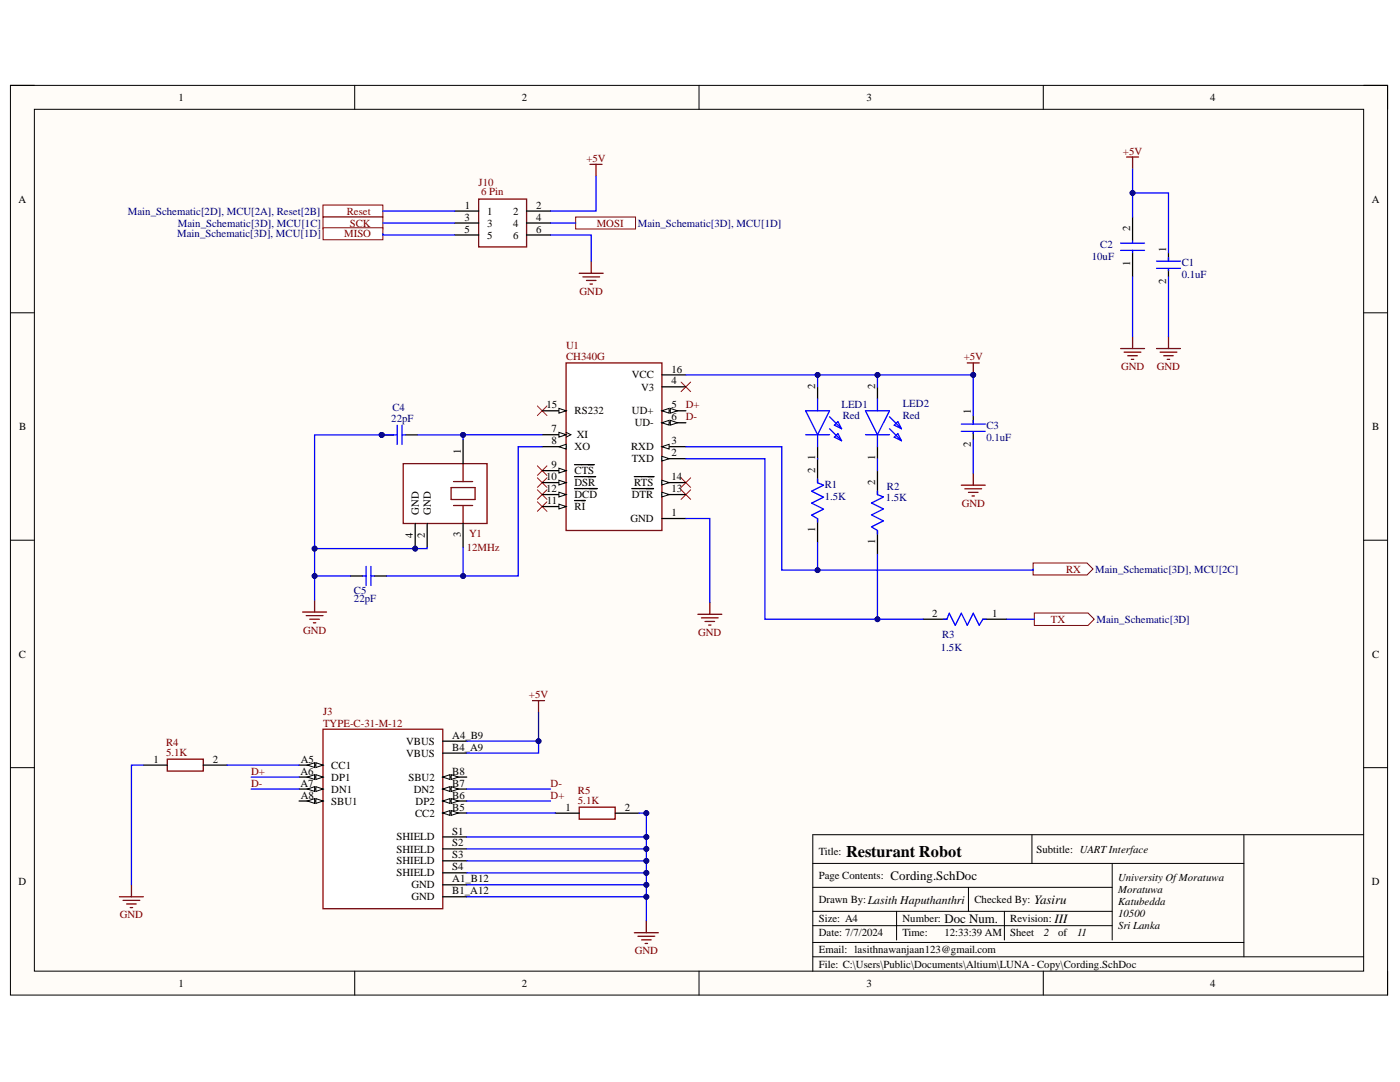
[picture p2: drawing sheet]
<svg xmlns="http://www.w3.org/2000/svg" width="279mm" height="216mm" viewBox="0 0 279 216" stroke-linecap="round" stroke-linejoin="round" font-family="sans-serif">
<defs><g id="words">
<text font-size="3.3" x="168.9" y="171">Resturant Robot</text>
<g font-size="2.6">
<text x="177.7" y="175.5">Cording.SchDoc</text>
<text x="188.5" y="184.1">Doc Num.</text>
<text x="206.4" y="180.3">Yasiru</text>
<text x="210.5" y="184.1">III</text>
</g>
<g font-size="2.2">
<text x="35.6" y="20.1">1</text>
<text x="104.1" y="20.1">2</text>
<text x="173" y="20.1">3</text>
<text x="241.5" y="20.1">4</text>
<text x="3.7" y="40.4">A</text>
<text x="92.8" y="41.6">1</text>
<text x="107" y="41.6">2</text>
<text x="273.8" y="40.4">A</text>
<text x="92.7" y="46.4">5</text>
<text x="92.7" y="44">3</text>
<text x="97.2" y="42.8">1</text>
<text x="97.2" y="45.2">3</text>
<text x="97.2" y="47.6">5</text>
<text x="102.4" y="42.8">2</text>
<text x="102.4" y="45.2">4</text>
<text x="102.4" y="47.6">6</text>
<text x="107" y="44">4</text>
<text x="107" y="46.4">6</text>
<text x="225.6" y="46.1" transform="rotate(-90 225.6 46.1)">2</text>
<text x="225.6" y="53.2" transform="rotate(-90 225.6 53.2)">1</text>
<text x="232.7" y="50.2" transform="rotate(-90 232.7 50.2)">1</text>
<text x="232.7" y="56.7" transform="rotate(-90 232.7 56.7)">2</text>
<text x="126.1" y="75.5">VCC</text>
<text x="128" y="77.9">V3</text>
<text x="134" y="74.3">16</text>
<text x="134" y="76.7">4</text>
<text x="162.7" y="77.7" transform="rotate(-90 162.7 77.7)">2</text>
<text x="174.7" y="77.7" transform="rotate(-90 174.7 77.7)">2</text>
<text x="109" y="81.5">15</text>
<text x="114.7" y="82.7">RS232</text>
<text x="126.1" y="82.7">UD+</text>
<text x="134" y="81.5">5</text>
<text x="134" y="83.9">6</text>
<text x="193.8" y="82.7" transform="rotate(-90 193.8 82.7)">1</text>
<text x="3.8" y="85.8">B</text>
<text x="110.1" y="86.3">7</text>
<text x="110.1" y="88.7">8</text>
<text x="114.7" y="89.8">XO</text>
<text x="115.1" y="87.5">XI</text>
<text x="125.9" y="89.8">RXD</text>
<text x="126.7" y="85.1">UD-</text>
<text x="134" y="88.7">3</text>
<text x="193.8" y="89.2" transform="rotate(-90 193.8 89.2)">2</text>
<text x="273.9" y="85.8">B</text>
<text x="92" y="90.6" transform="rotate(-90 92 90.6)">1</text>
<text x="109" y="95.8">10</text>
<text x="110.1" y="93.4">9</text>
<text x="114.7" y="94.6">CTS</text>
<text x="126.1" y="92.2">TXD</text>
<text x="134" y="91.1">2</text>
<text x="134" y="95.8">14</text>
<text x="162.7" y="94.4" transform="rotate(-90 162.7 94.4)">2</text>
<text x="162.7" y="91.9" transform="rotate(-90 162.7 91.9)">1</text>
<text x="174.7" y="91.9" transform="rotate(-90 174.7 91.9)">1</text>
<text x="109" y="98.2">12</text>
<text x="109.2" y="100.6">11</text>
<text x="114.7" y="97">DSR</text>
<text x="114.7" y="99.4">DCD</text>
<text x="114.7" y="101.8">RI</text>
<text x="126.1" y="99.4">DTR</text>
<text x="126.6" y="97">RTS</text>
<text x="134" y="98.2">13</text>
<text x="174.7" y="96.8" transform="rotate(-90 174.7 96.8)">2</text>
<text x="82.4" y="107.4" transform="rotate(-90 82.4 107.4)">4</text>
<text x="83.6" y="102.8" transform="rotate(-90 83.6 102.8)">GND</text>
<text x="84.8" y="107.3" transform="rotate(-90 84.8 107.3)">2</text>
<text x="86" y="102.8" transform="rotate(-90 86 102.8)">GND</text>
<text x="92" y="107.2" transform="rotate(-90 92 107.2)">3</text>
<text x="125.8" y="104.2">GND</text>
<text x="134" y="103">1</text>
<text x="162.7" y="106.2" transform="rotate(-90 162.7 106.2)">1</text>
<text x="174.7" y="108.6" transform="rotate(-90 174.7 108.6)">1</text>
<text x="186.1" y="123.1">2</text>
<text x="198" y="123.1">1</text>
<text x="3.8" y="131.2">C</text>
<text x="273.8" y="131.2">C</text>
<text x="81" y="148.6">VBUS</text>
<text x="90.3" y="147.4">A4_B9</text>
<text x="90.3" y="149.8">B4_A9</text>
<text x="30.7" y="152.2">1</text>
<text x="42.5" y="152.2">2</text>
<text x="60" y="154.6">A6</text>
<text x="60" y="152.2">A5</text>
<text x="66.1" y="153.4">CC1</text>
<text x="66.1" y="155.8">DP1</text>
<text x="81" y="151">VBUS</text>
<text x="81.5" y="155.8">SBU2</text>
<text x="90.3" y="154.6">B8</text>
<text x="60" y="157">A7</text>
<text x="60" y="159.3">A8</text>
<text x="66.1" y="158.2">DN1</text>
<text x="66.1" y="160.6">SBU1</text>
<text x="82.6" y="158.2">DN2</text>
<text x="82.9" y="160.6">DP2</text>
<text x="90.3" y="157">B7</text>
<text x="90.3" y="159.3">B6</text>
<text x="90.3" y="161.8">B5</text>
<text x="112.9" y="161.8">1</text>
<text x="124.7" y="161.8">2</text>
<text x="79.1" y="167.7">SHIELD</text>
<text x="82.8" y="162.9">CC2</text>
<text x="90.3" y="166.5">S1</text>
<text x="79.1" y="170.1">SHIELD</text>
<text x="79.1" y="172.5">SHIELD</text>
<text x="90.3" y="168.9">S2</text>
<text x="90.3" y="171.3">S3</text>
<text x="90.3" y="173.7">S4</text>
<text x="163.4" y="170.6">Title:</text>
<text x="206.9" y="170.1">Subtitle: UARTInterface</text>
<text x="3.7" y="176.6">D</text>
<text x="79.1" y="174.9">SHIELD</text>
<text x="82.1" y="177.3">GND</text>
<text x="82.1" y="179.7">GND</text>
<text x="90.3" y="176.1">A1_B12</text>
<text x="90.3" y="178.5">B1_A12</text>
<text x="163.4" y="175.4">Page Contents:</text>
<text x="223.1" y="175.9">University OfMoratuwa</text>
<text x="223.1" y="178.3">Moratuwa</text>
<text x="273.8" y="176.6">D</text>
<text x="163.4" y="184">Size: A4</text>
<text x="163.4" y="180.2">Drawn By:Lasith Haputhanthri</text>
<text x="180.1" y="184">Number:</text>
<text x="194.5" y="180.2">Checked By:</text>
<text x="201.6" y="184">Revision:</text>
<text x="223.1" y="180.6">Katubedda</text>
<text x="223.1" y="183">10500</text>
<text x="223.1" y="185.4">Sri Lanka</text>
<text x="163.4" y="186.9">Date: 7/7/2024</text>
<text x="163.4" y="190.2">Email: lasithnawanjaan123@gmail.com</text>
<text x="180.1" y="186.9">Time:</text>
<text x="188.5" y="186.9">12:33:39 AM</text>
<text x="201.6" y="186.9">Sheet</text>
<text x="208.3" y="186.9">2</text>
<text x="211.2" y="186.9">of</text>
<text x="215" y="186.9">11</text>
<text x="35.6" y="196.9">1</text>
<text x="104.1" y="196.9">2</text>
<text x="163.4" y="193.1">File: C:\Users\Public\Documents\Altium\LUNA - Copy\Cording.SchDoc</text>
<text x="173" y="196.9">3</text>
<text x="241.5" y="196.9">4</text>
</g>
<g font-size="2.2" fill="#800000">
<text x="117" y="32.3">+5V</text>
<text x="224.1" y="30.9">+5V</text>
<text x="95.5" y="37.1">J10</text>
<text x="96" y="39">6 Pin</text>
<text x="68.7" y="47.4">MISO</text>
<text x="69.2" y="42.8">Reset</text>
<text x="69.8" y="45.2">SCK</text>
<text x="119.1" y="45.2">MOSI</text>
<text x="115.7" y="58.8">GND</text>
<text x="113" y="69.6">U1</text>
<text x="113" y="71.9">CH340G</text>
<text x="192.3" y="71.9">+5V</text>
<text x="223.7" y="73.9">GND</text>
<text x="230.9" y="73.9">GND</text>
<text x="136.9" y="81.5">D+</text>
<text x="136.9" y="83.9">D-</text>
<text x="191.9" y="101.1">GND</text>
<text x="93.6" y="107.1">Y1</text>
<text x="93.1" y="110">12MHz</text>
<text x="212.7" y="114.3">RX</text>
<text x="209.7" y="124.3">TX</text>
<text x="60.5" y="126.4">GND</text>
<text x="139.3" y="126.9">GND</text>
<text x="64.5" y="142.7">J3</text>
<text x="105.6" y="139.3">+5V</text>
<text x="33.1" y="148.9">R4</text>
<text x="64.5" y="145">TYPE-C-31-M-12</text>
<text x="33.1" y="150.8">5.1K</text>
<text x="50.1" y="154.6">D+</text>
<text x="50.1" y="157">D-</text>
<text x="109.9" y="159.3">D+</text>
<text x="109.9" y="157">D-</text>
<text x="115.3" y="158.4">R5</text>
<text x="115.3" y="160.4">5.1K</text>
<text x="23.9" y="183.3">GND</text>
<text x="126.7" y="190.4">GND</text>
</g>
<g font-size="2.2" fill="#000080">
<text x="25.5" y="42.8">Main_Schematic[2D], MCU[2A], Reset[2B]</text>
<text x="35.4" y="47.4">Main_Schematic[3D], MCU[1D]</text>
<text x="35.5" y="45.2">Main_Schematic[3D], MCU[1C]</text>
<text x="127.3" y="45.2">Main_Schematic[3D], MCU[1D]</text>
<text x="217.9" y="51.9">10uF</text>
<text x="219.6" y="49.5">C2</text>
<text x="235.8" y="53.1">C1</text>
<text x="235.8" y="55.4">0.1uF</text>
<text x="78.3" y="82">C4</text>
<text x="167.9" y="81.5">LED1</text>
<text x="168.2" y="83.6">Red</text>
<text x="180.1" y="81.3">LED2</text>
<text x="180.1" y="83.6">Red</text>
<text x="78.1" y="84.1">22pF</text>
<text x="196.8" y="85.6">C3</text>
<text x="196.8" y="88">0.1uF</text>
<text x="164.6" y="97.3">R1</text>
<text x="164.6" y="99.7">1.5K</text>
<text x="176.8" y="99.9">1.5K</text>
<text x="177" y="97.8">R2</text>
<text x="70.6" y="118.5">C5</text>
<text x="218.6" y="114.3">Main_Schematic[3D], MCU[2C]</text>
<text x="70.6" y="120.2">22pF</text>
<text x="218.8" y="124.3">Main_Schematic[3D]</text>
<text x="187.8" y="129.8">1.5K</text>
<text x="188" y="127.4">R3</text>
</g>
</g></defs>
<path d="M2.1 17h274.8v181.6h-274.8z" fill-rule="evenodd" fill="#fffcf8"/>
<path d="M2.1 17h274.8v181.6h-274.8z" fill="none" stroke="#000" stroke-width=".2"/>
<path d="M6.9 21.8h265.2v172h-265.2z" fill-rule="evenodd" fill="#fffcf8"/>
<g fill="none" stroke="#000" stroke-width=".2">
<path d="M2.1 17h4.8M70.8 17v4.8M139.5 17v4.8M208.2 17v4.8M272.1 17h4.8v4.8M6.9 21.8h265.2v172h-265.2zM2.1 62.4h4.8M272.1 62.4h4.8M2.1 107.8h4.8M272.1 107.8h4.8M2.1 153.2h4.8M272.1 153.2h4.8"/>
<path d="M162.2 177.1h59.8M162.2 172.3h86M193.3 177.1v4.7M205.9 166.6v5.7M222 172.3v15.3M248.2 166.6v24.3M272.1 166.6h-109.9v27.2M70.8 193.8v4.8M139.5 193.8v4.8M162.2 181.8h59.8M162.2 184.7h59.8M162.2 188.1h86"/>
<path d="M162.2 190.9h109.9M178.9 181.8v5.8M200.5 181.8v5.8M208.2 193.8v4.8M276.9 193.8v4.8"/>
</g>
<path d="M64.5 40.9h11.9v2.4h-11.9z" fill-rule="evenodd" fill="#fff"/>
<path d="M64.5 40.9h11.9v2.4h-11.9z" fill="none" stroke="#800000" stroke-width=".2"/>
<path d="M64.5 43.3h11.9v2.4h-11.9z" fill-rule="evenodd" fill="#fff"/>
<path d="M64.5 43.3h11.9v2.4h-11.9z" fill="none" stroke="#800000" stroke-width=".2"/>
<path d="M64.5 45.5h11.9v2.3h-11.9z" fill-rule="evenodd" fill="#fff"/>
<path d="M64.5 45.5h11.9v2.3h-11.9z" fill="none" stroke="#800000" stroke-width=".2"/>
<path d="M62.8 119.7v2.4M60.4 122.1h4.8M61.1 122.8h3.4M61.8 123.6h1.9M62.5 124.3h.5" fill="none" stroke="#800000" stroke-width=".25"/>
<path d="M206.2 112.3h10.7l1.2 1.2-1.2 1.2h-10.7z" fill-rule="evenodd" fill="#fff"/>
<path d="M206.2 112.3h10.7l1.2 1.2-1.2 1.2h-10.7z" fill="none" stroke="#800000" stroke-width=".2"/>
<path d="M206.4 122.3h10.7l1.3 1.3-1.3 1.2h-10.7z" fill-rule="evenodd" fill="#fff"/>
<path d="M206.4 122.3h10.7l1.3 1.3-1.3 1.2h-10.7z" fill="none" stroke="#800000" stroke-width=".2"/>
<g fill="none" stroke="#800000" stroke-width=".25">
<path d="M224.8 31.3h2.4M226 31.3v2.4M193 72.4h2.4M194.2 72.4v2.4M223.6 69.5h4.8M224.3 70.3h3.4M225.1 71h1.9M225.8 71.7h.5M226 67.2v2.3M230.8 69.5h4.8M231.5 70.3h3.4M232.2 71h1.9"/>
<path d="M233 71.7h.4M233.2 67.2v2.3M191.8 96.8h4.8M192.6 97.5h3.3M193.3 98.2h1.9M194 99h.5M194.2 94.4v2.4M106.3 139.8h2.4M107.5 139.8v2.4M139.3 122.6h4.7M140 123.3h3.3M140.7 124h1.9"/>
<path d="M141.4 124.7h.5M141.7 120.2v2.4M23.8 178.9h4.8M24.6 179.7h3.3M26.2 176.6v2.3M25.3 180.4h1.9M26 181.1h.5M126.6 186.1h4.8M127.3 186.8h3.4M128 187.5h2M128.8 188.3h.4M129 183.7v2.4"/>
</g>
<g fill="none" stroke="#f00" stroke-width=".2">
<path d="M135.9 76.2l1.9 1.9M137.8 76.2l-1.9 1.9M107.2 81l2 1.9M107.2 95.3l2 2M107.2 97.7l2 1.9M107.2 93l2 1.9M109.2 81l-2 1.9M109.2 95.3l-2 2M109.2 97.7l-2 1.9M109.2 93l-2 1.9M135.9 97.7l1.9 1.9M135.9 95.3l1.9 2"/>
<path d="M137.8 97.7l-1.9 1.9M137.8 95.3l-1.9 2M107.2 100.1l2 1.9M109.2 100.1l-2 1.9"/>
</g>
<path d="M163.2 77.2v2.4M175.1 77.2v2.4M163.2 89.1v2.4M175.1 89.1v2.4" fill="none" stroke="#000" stroke-width=".25"/>
<g fill="none" stroke="#00f" stroke-width=".25">
<path d="M163.2 79.6v2.4M175.1 79.6v2.4M160.8 82h4.8l-2.4 4.7zM160.8 86.7h4.8M163.2 86.7v2.4M165.6 85.6l2.3 2.3M165.6 83.2l2.3 2.4M166.5 87.2l.7-.7 .7 1.4zM166.5 84.8l.7-.7 .7 1.5zM172.7 82h4.8l-2.4 4.7zM172.7 86.7h4.8M175.1 86.7v2.4"/>
<path d="M177.5 85.6l2.4 2.3M177.5 83.2l2.4 2.4M178.5 87.2l.7-.7 .7 1.4zM178.5 84.8l.7-.7 .7 1.5z"/>
</g>
<path d="M95.5 39.7h9.6v9.6h-9.6z" fill-rule="evenodd" fill="#fff"/>
<path d="M95.5 39.7h9.6v9.6h-9.6z" fill="none" stroke="#800000" stroke-width=".25"/>
<path d="M90.7 42.1h4.8M90.7 44.5h4.8M90.7 46.9h4.8M105.1 42.1h4.8M105.1 44.5h4.8M105.1 46.9h4.8" fill="none" stroke="#000" stroke-width=".25"/>
<path d="M114.9 43.3h11.9v2.4h-11.9z" fill-rule="evenodd" fill="#fff"/>
<path d="M114.9 43.3h11.9v2.4h-11.9z" fill="none" stroke="#800000" stroke-width=".2"/>
<path d="M117.7 32.8h2.4M118.9 32.8v2.4M115.6 54.5h4.8M116.3 55.2h3.4M117 56h1.9M117.7 56.7h.5M118 52.1v2.4" fill="none" stroke="#800000" stroke-width=".25"/>
<circle cx="76.2" cy="86.8" r=".48" fill="#000080"/>
<circle cx="76.2" cy="86.8" r=".48" fill="none" stroke="#000080" stroke-width=".2"/>
<path d="M76.2 86.8h2.4" fill="none" stroke="#000" stroke-width=".25"/>
<circle cx="76.2" cy="86.8" r=".48" fill="#000080"/>
<circle cx="76.2" cy="86.8" r=".48" fill="none" stroke="#000080" stroke-width=".2"/>
<g fill="none" stroke="#000" stroke-width=".25">
<path d="M226 43.3v4.8M226 50.4v4.8M233.2 50.4v1.7M233.2 53.8v1.4M80.9 86.8h2.4M163.2 91.6v4.7M175.1 93.9v4.8M194.2 83v1.6M194.2 86.3v1.4M70 114.9h2.4M74.7 114.9h2.4M163.2 103.5v4.8"/>
<path d="M175.1 105.9v4.7"/>
</g>
<g fill="none" stroke="#00f" stroke-width=".25">
<path d="M223.6 50h4.8M223.6 48.5h4.8M226 48.1v.4M226 50v.4M230.8 52.1h4.8M230.8 53.5h4.8M233.2 51.4v.7M233.2 53.8v.2M78.6 86.8h.7M79.3 84.9v3.8M80.2 84.9v3.8M80.2 86.8h.7"/>
<path d="M163.2 95.6v.7l1.2 .5-2.4 1.2 2.4 1.2-2.4 1.2 2.4 1.2-2.4 1.2 1.2 .7v.7M175.1 98v.7l1.2 .5-2.4 1.2 2.4 1.2-2.4 1.1 2.4 1.2-2.4 1.2 1.2 .8v.7M191.8 84.6h4.8M191.8 86.1h4.8M194.2 83.9v.7M194.2 86.3v.2M72.4 114.9h.7M73.1 113v3.8M74 113v3.8M74 114.9h.7"/>
</g>
<path d="M115.6 161.1h7.2v2.3h-7.2z" fill-rule="evenodd" fill="#fff"/>
<path d="M115.6 161.1h7.2v2.3h-7.2z" fill="none" stroke="#800000" stroke-width=".25"/>
<path d="M110.8 162.3h4.8M122.8 162.3h4.8" fill="none" stroke="#000" stroke-width=".25"/>
<path d="M33.4 151.5h7.2v2.4h-7.2z" fill-rule="evenodd" fill="#fff"/>
<path d="M33.4 151.5h7.2v2.4h-7.2z" fill="none" stroke="#800000" stroke-width=".25"/>
<path d="M184.2 123.6h4.8M196.1 123.6h4.8M28.6 152.7h4.8M40.6 152.7h4.7" fill="none" stroke="#000" stroke-width=".25"/>
<path d="M188.3 123.6h.7l.4-1.2 1.2 2.4 1.2-2.4 1.2 2.4 1.2-2.4 1.2 2.4 .7-1.2h.8" fill="none" stroke="#00f" stroke-width=".25"/>
<path d="M113 72.4h19.1v33.5h-19.1z" fill-rule="evenodd" fill="#fff"/>
<path d="M113 72.4h19.1v33.5h-19.1z" fill="none" stroke="#800000" stroke-width=".25"/>
<path d="M108.2 82h4.8" fill="none" stroke="#000" stroke-width=".25"/>
<path d="M111.5 81.5l1.5 .5-1.5 .4z" fill="#f8fcff"/>
<path d="M111.5 81.5l1.5 .5-1.5 .4z" fill="none" stroke="#000" stroke-width=".2"/>
<path d="M108.2 86.7h4.8" fill="none" stroke="#000" stroke-width=".25"/>
<path d="M111.5 86.3l1.5 .4-1.5 .5z" fill="#f8fcff"/>
<path d="M111.5 86.3l1.5 .4-1.5 .5zM113 86.3l.9 .4-.9 .5" fill="none" stroke="#000" stroke-width=".2"/>
<path d="M108.2 89.1h4.8" fill="none" stroke="#000" stroke-width=".25"/>
<path d="M111.5 89.1l1.5-.4v.9z" fill="#f8fcff"/>
<path d="M111.5 89.1l1.5-.4v.9z" fill="none" stroke="#000" stroke-width=".2"/>
<path d="M108.2 93.9h4.8" fill="none" stroke="#000" stroke-width=".25"/>
<path d="M111.5 93.4l1.5 .5-1.5 .5z" fill="#f8fcff"/>
<path d="M111.5 93.4l1.5 .5-1.5 .5z" fill="none" stroke="#000" stroke-width=".2"/>
<path d="M108.2 96.3h4.8M114.7 92.7h3.9" fill="none" stroke="#000" stroke-width=".25"/>
<path d="M111.5 95.8l1.5 .5-1.5 .5z" fill="#f8fcff"/>
<path d="M111.5 95.8l1.5 .5-1.5 .5z" fill="none" stroke="#000" stroke-width=".2"/>
<path d="M108.2 98.7h4.8M114.7 95.1h4.2" fill="none" stroke="#000" stroke-width=".25"/>
<path d="M111.5 98.2l1.5 .5-1.5 .5z" fill="#f8fcff"/>
<path d="M111.5 98.2l1.5 .5-1.5 .5z" fill="none" stroke="#000" stroke-width=".2"/>
<path d="M114.7 97.5h4.5M108.2 101.1h4.8" fill="none" stroke="#000" stroke-width=".25"/>
<path d="M111.5 100.6l1.5 .5-1.5 .5z" fill="#f8fcff"/>
<path d="M111.5 100.6l1.5 .5-1.5 .5z" fill="none" stroke="#000" stroke-width=".2"/>
<path d="M132.1 74.8h4.8M132.1 77.2h4.8M114.7 99.9h2.1M132.1 82h4.8" fill="none" stroke="#000" stroke-width=".25"/>
<path d="M132.1 82l1.4-.5v.9z" fill="#f8fcff"/>
<path d="M132.1 82l1.4-.5v.9z" fill="none" stroke="#000" stroke-width=".2"/>
<path d="M133.8 81.5l1.4 .5-1.4 .4z" fill="#f8fcff"/>
<path d="M133.8 81.5l1.4 .5-1.4 .4z" fill="none" stroke="#000" stroke-width=".2"/>
<path d="M132.1 84.4h4.8" fill="none" stroke="#000" stroke-width=".25"/>
<path d="M132.1 84.4l1.4-.5v.9z" fill="#f8fcff"/>
<path d="M132.1 84.4l1.4-.5v.9z" fill="none" stroke="#000" stroke-width=".2"/>
<path d="M133.8 83.9l1.4 .5-1.4 .4z" fill="#f8fcff"/>
<path d="M133.8 83.9l1.4 .5-1.4 .4z" fill="none" stroke="#000" stroke-width=".2"/>
<path d="M132.1 89.1h4.8" fill="none" stroke="#000" stroke-width=".25"/>
<path d="M132.1 89.1l1.4-.4v.9z" fill="#f8fcff"/>
<path d="M132.1 89.1l1.4-.4v.9z" fill="none" stroke="#000" stroke-width=".2"/>
<path d="M132.1 91.5h4.8" fill="none" stroke="#000" stroke-width=".25"/>
<path d="M132.1 91l1.4 .5-1.4 .5z" fill="#f8fcff"/>
<path d="M132.1 91l1.4 .5-1.4 .5z" fill="none" stroke="#000" stroke-width=".2"/>
<path d="M132.1 96.3h4.8" fill="none" stroke="#000" stroke-width=".25"/>
<path d="M132.1 95.8l1.4 .5-1.4 .5z" fill="#f8fcff"/>
<path d="M132.1 95.8l1.4 .5-1.4 .5z" fill="none" stroke="#000" stroke-width=".2"/>
<path d="M126.6 95.1h3.9M132.1 98.7h4.8" fill="none" stroke="#000" stroke-width=".25"/>
<path d="M132.1 98.2l1.4 .5-1.4 .5z" fill="#f8fcff"/>
<path d="M132.1 98.2l1.4 .5-1.4 .5z" fill="none" stroke="#000" stroke-width=".2"/>
<path d="M126.1 97.5h4.3M132.1 103.5h4.8" fill="none" stroke="#000" stroke-width=".25"/>
<path d="M80.5 92.5h16.7v12h-16.7z" fill-rule="evenodd" fill="#fff"/>
<path d="M80.5 92.5h16.7v12h-16.7zM90 97.3h4.8v2.4h-4.8zM90.5 96.1h3.8M92.4 92.5v3.6M90.5 100.9h3.8M92.4 100.9v3.6" fill="none" stroke="#800000" stroke-width=".25"/>
<path d="M92.4 87.7v4.8M82.9 104.5v4.7M85.2 104.5v4.7M92.4 104.5v4.7" fill="none" stroke="#000" stroke-width=".25"/>
<path d="M64.5 145.5h23.9v35.8h-23.9z" fill-rule="evenodd" fill="#fff"/>
<path d="M64.5 145.5h23.9v35.8h-23.9z" fill="none" stroke="#800000" stroke-width=".25"/>
<path d="M59.7 152.7h4.8" fill="none" stroke="#000" stroke-width=".25"/>
<path d="M63 152.2l1.5 .5-1.5 .4z" fill="#f8fcff"/>
<path d="M63 152.2l1.5 .5-1.5 .4z" fill="none" stroke="#000" stroke-width=".2"/>
<path d="M61.4 152.7l1.4-.5v.9z" fill="#f8fcff"/>
<path d="M61.4 152.7l1.4-.5v.9z" fill="none" stroke="#000" stroke-width=".2"/>
<path d="M59.7 155.1h4.8" fill="none" stroke="#000" stroke-width=".25"/>
<path d="M63 154.6l1.5 .5-1.5 .4z" fill="#f8fcff"/>
<path d="M63 154.6l1.5 .5-1.5 .4z" fill="none" stroke="#000" stroke-width=".2"/>
<path d="M61.4 155.1l1.4-.5v.9z" fill="#f8fcff"/>
<path d="M61.4 155.1l1.4-.5v.9z" fill="none" stroke="#000" stroke-width=".2"/>
<path d="M59.7 157.4h4.8" fill="none" stroke="#000" stroke-width=".25"/>
<path d="M63 157l1.5 .4-1.5 .5z" fill="#f8fcff"/>
<path d="M63 157l1.5 .4-1.5 .5z" fill="none" stroke="#000" stroke-width=".2"/>
<path d="M61.4 157.4l1.4-.4v.9z" fill="#f8fcff"/>
<path d="M61.4 157.4l1.4-.4v.9z" fill="none" stroke="#000" stroke-width=".2"/>
<path d="M59.7 159.8h4.8" fill="none" stroke="#000" stroke-width=".25"/>
<path d="M63 159.4l1.5 .4-1.5 .5z" fill="#f8fcff"/>
<path d="M63 159.4l1.5 .4-1.5 .5z" fill="none" stroke="#000" stroke-width=".2"/>
<path d="M61.4 159.8l1.4-.4v.9z" fill="#f8fcff"/>
<path d="M61.4 159.8l1.4-.4v.9z" fill="none" stroke="#000" stroke-width=".2"/>
<path d="M88.4 147.9h4.7M88.4 150.3h4.7M88.4 155.1h4.7" fill="none" stroke="#000" stroke-width=".25"/>
<path d="M88.4 155.1l1.4-.5v.9z" fill="#f8fcff"/>
<path d="M88.4 155.1l1.4-.5v.9z" fill="none" stroke="#000" stroke-width=".2"/>
<path d="M90 154.6l1.5 .5-1.5 .4z" fill="#f8fcff"/>
<path d="M90 154.6l1.5 .5-1.5 .4z" fill="none" stroke="#000" stroke-width=".2"/>
<path d="M88.4 157.4h4.7" fill="none" stroke="#000" stroke-width=".25"/>
<path d="M88.4 157.4l1.4-.4v.9z" fill="#f8fcff"/>
<path d="M88.4 157.4l1.4-.4v.9z" fill="none" stroke="#000" stroke-width=".2"/>
<path d="M90 157l1.5 .4-1.5 .5z" fill="#f8fcff"/>
<path d="M90 157l1.5 .4-1.5 .5z" fill="none" stroke="#000" stroke-width=".2"/>
<path d="M88.4 159.8h4.7" fill="none" stroke="#000" stroke-width=".25"/>
<path d="M88.4 159.8l1.4-.4v.9z" fill="#f8fcff"/>
<path d="M88.4 159.8l1.4-.4v.9z" fill="none" stroke="#000" stroke-width=".2"/>
<path d="M90 159.4l1.5 .4-1.5 .5z" fill="#f8fcff"/>
<path d="M90 159.4l1.5 .4-1.5 .5z" fill="none" stroke="#000" stroke-width=".2"/>
<path d="M88.4 162.2h4.7" fill="none" stroke="#000" stroke-width=".25"/>
<path d="M88.4 162.2l1.4-.5v1z" fill="#f8fcff"/>
<path d="M88.4 162.2l1.4-.5v1z" fill="none" stroke="#000" stroke-width=".2"/>
<path d="M90 161.7l1.5 .5-1.5 .5z" fill="#f8fcff"/>
<path d="M90 161.7l1.5 .5-1.5 .5z" fill="none" stroke="#000" stroke-width=".2"/>
<path d="M88.4 167h4.7M88.4 169.4h4.7M88.4 171.8h4.7M88.4 174.2h4.7M88.4 176.6h4.7M88.4 178.9h4.7" fill="none" stroke="#000" stroke-width=".25"/>
<path d="M233.2 55.2v12M136.9 103.5h4.8v16.7M93.1 169.4h35.9" fill="none" stroke="#00f" stroke-width=".25"/>
<circle cx="129" cy="169.4" r=".48" fill="#000080"/>
<circle cx="129" cy="169.4" r=".48" fill="none" stroke="#000080" stroke-width=".2"/>
<path d="M93.1 171.8h35.9" fill="none" stroke="#00f" stroke-width=".25"/>
<circle cx="129" cy="171.8" r=".48" fill="#000080"/>
<circle cx="129" cy="171.8" r=".48" fill="none" stroke="#000080" stroke-width=".2"/>
<path d="M93.1 174.2h35.9" fill="none" stroke="#00f" stroke-width=".25"/>
<circle cx="129" cy="174.2" r=".48" fill="#000080"/>
<circle cx="129" cy="174.2" r=".48" fill="none" stroke="#000080" stroke-width=".2"/>
<path d="M93.1 176.6h35.9" fill="none" stroke="#00f" stroke-width=".25"/>
<circle cx="129" cy="176.6" r=".48" fill="#000080"/>
<circle cx="129" cy="176.6" r=".48" fill="none" stroke="#000080" stroke-width=".2"/>
<path d="M129 178.9v4.8" fill="none" stroke="#00f" stroke-width=".25"/>
<circle cx="129" cy="178.9" r=".48" fill="#000080"/>
<circle cx="129" cy="178.9" r=".48" fill="none" stroke="#000080" stroke-width=".2"/>
<path d="M50.1 157.4h9.6M50.1 155.1h9.6M93.1 147.9h14.4v2.4h-14.4" fill="none" stroke="#00f" stroke-width=".25"/>
<circle cx="107.5" cy="147.9" r=".48" fill="#000080"/>
<circle cx="107.5" cy="147.9" r=".48" fill="none" stroke="#000080" stroke-width=".2"/>
<path d="M226 55.2v12M108.2 89.1h-4.8v25.8h-26.3M28.6 152.7h-2.4v23.9M45.3 152.7h14.4" fill="none" stroke="#00f" stroke-width=".25"/>
<circle cx="92.4" cy="114.9" r=".48" fill="#000080"/>
<circle cx="92.4" cy="114.9" r=".48" fill="none" stroke="#000080" stroke-width=".2"/>
<path d="M163.2 74.8v2.4" fill="none" stroke="#00f" stroke-width=".25"/>
<circle cx="163.2" cy="74.8" r=".48" fill="#000080"/>
<circle cx="163.2" cy="74.8" r=".48" fill="none" stroke="#000080" stroke-width=".2"/>
<path d="M175.1 74.8v2.4" fill="none" stroke="#00f" stroke-width=".25"/>
<circle cx="175.1" cy="74.8" r=".48" fill="#000080"/>
<circle cx="175.1" cy="74.8" r=".48" fill="none" stroke="#000080" stroke-width=".2"/>
<path d="M175.1 91.5v2.4M200.9 123.6h5.5M93.1 157.4h16.8M93.1 159.8h16.8M93.1 162.2l17.7 .1M93.1 167h35.9v11.9h-35.9" fill="none" stroke="#00f" stroke-width=".25"/>
<circle cx="129" cy="167" r=".48" fill="#000080"/>
<circle cx="129" cy="167" r=".48" fill="none" stroke="#000080" stroke-width=".2"/>
<circle cx="129" cy="169.4" r=".48" fill="#000080"/>
<circle cx="129" cy="169.4" r=".48" fill="none" stroke="#000080" stroke-width=".2"/>
<circle cx="129" cy="171.8" r=".48" fill="#000080"/>
<circle cx="129" cy="171.8" r=".48" fill="none" stroke="#000080" stroke-width=".2"/>
<circle cx="129" cy="174.2" r=".48" fill="#000080"/>
<circle cx="129" cy="174.2" r=".48" fill="none" stroke="#000080" stroke-width=".2"/>
<circle cx="129" cy="176.6" r=".48" fill="#000080"/>
<circle cx="129" cy="176.6" r=".48" fill="none" stroke="#000080" stroke-width=".2"/>
<circle cx="129" cy="178.9" r=".48" fill="#000080"/>
<circle cx="129" cy="178.9" r=".48" fill="none" stroke="#000080" stroke-width=".2"/>
<path d="M118.9 35.2v6.9h-9M76.4 46.7v.2h14.3M76.4 42.1h14.3M76.4 44.5h14.3M109.9 46.9h8.1v5.2M109.9 44.5h5M92.4 109.2v5.7" fill="none" stroke="#00f" stroke-width=".25"/>
<circle cx="92.4" cy="114.9" r=".48" fill="#000080"/>
<circle cx="92.4" cy="114.9" r=".48" fill="none" stroke="#000080" stroke-width=".2"/>
<path d="M82.9 109.2v.3" fill="none" stroke="#00f" stroke-width=".25"/>
<circle cx="82.9" cy="109.5" r=".48" fill="#000080"/>
<circle cx="82.9" cy="109.5" r=".48" fill="none" stroke="#000080" stroke-width=".2"/>
<path d="M76.2 86.8h2.4" fill="none" stroke="#00f" stroke-width=".25"/>
<circle cx="76.2" cy="86.8" r=".48" fill="#000080"/>
<circle cx="76.2" cy="86.8" r=".48" fill="none" stroke="#000080" stroke-width=".2"/>
<path d="M62.8 109.5v5.4" fill="none" stroke="#00f" stroke-width=".25"/>
<circle cx="62.8" cy="114.9" r=".48" fill="#000080"/>
<circle cx="62.8" cy="114.9" r=".48" fill="none" stroke="#000080" stroke-width=".2"/>
<circle cx="62.8" cy="109.5" r=".48" fill="#000080"/>
<circle cx="62.8" cy="109.5" r=".48" fill="none" stroke="#000080" stroke-width=".2"/>
<path d="M194.2 87.7v6.7M70 114.9h-7.2v4.8" fill="none" stroke="#00f" stroke-width=".25"/>
<circle cx="62.8" cy="114.9" r=".48" fill="#000080"/>
<circle cx="62.8" cy="114.9" r=".48" fill="none" stroke="#000080" stroke-width=".2"/>
<path d="M136.9 74.8h57.3" fill="none" stroke="#00f" stroke-width=".25"/>
<circle cx="163.2" cy="74.8" r=".48" fill="#000080"/>
<circle cx="163.2" cy="74.8" r=".48" fill="none" stroke="#000080" stroke-width=".2"/>
<circle cx="175.1" cy="74.8" r=".48" fill="#000080"/>
<circle cx="175.1" cy="74.8" r=".48" fill="none" stroke="#000080" stroke-width=".2"/>
<circle cx="194.2" cy="74.8" r=".48" fill="#000080"/>
<circle cx="194.2" cy="74.8" r=".48" fill="none" stroke="#000080" stroke-width=".2"/>
<path d="M194.2 74.8v8.2" fill="none" stroke="#00f" stroke-width=".25"/>
<circle cx="194.2" cy="74.8" r=".48" fill="#000080"/>
<circle cx="194.2" cy="74.8" r=".48" fill="none" stroke="#000080" stroke-width=".2"/>
<path d="M226 38.5h7.2v11.9" fill="none" stroke="#00f" stroke-width=".25"/>
<circle cx="226" cy="38.5" r=".48" fill="#000080"/>
<circle cx="226" cy="38.5" r=".48" fill="none" stroke="#000080" stroke-width=".2"/>
<path d="M129 162.3v4.7" fill="none" stroke="#00f" stroke-width=".25"/>
<circle cx="129" cy="167" r=".48" fill="#000080"/>
<circle cx="129" cy="167" r=".48" fill="none" stroke="#000080" stroke-width=".2"/>
<circle cx="129" cy="162.3" r=".48" fill="#000080"/>
<circle cx="129" cy="162.3" r=".48" fill="none" stroke="#000080" stroke-width=".2"/>
<path d="M129 162.2l-1.4 .1" fill="none" stroke="#00f" stroke-width=".25"/>
<circle cx="129" cy="162.3" r=".48" fill="#000080"/>
<circle cx="129" cy="162.3" r=".48" fill="none" stroke="#000080" stroke-width=".2"/>
<path d="M163.2 108.3v5.5" fill="none" stroke="#00f" stroke-width=".25"/>
<circle cx="163.2" cy="113.8" r=".48" fill="#000080"/>
<circle cx="163.2" cy="113.8" r=".48" fill="none" stroke="#000080" stroke-width=".2"/>
<path d="M136.9 89.1h19.1v24.7h50.2v-.3" fill="none" stroke="#00f" stroke-width=".25"/>
<circle cx="163.2" cy="113.8" r=".48" fill="#000080"/>
<circle cx="163.2" cy="113.8" r=".48" fill="none" stroke="#000080" stroke-width=".2"/>
<path d="M83.3 86.8h9.1M163.2 91.5v.1" fill="none" stroke="#00f" stroke-width=".25"/>
<circle cx="92.4" cy="86.8" r=".48" fill="#000080"/>
<circle cx="92.4" cy="86.8" r=".48" fill="none" stroke="#000080" stroke-width=".2"/>
<path d="M108.2 86.7h-15.8v1" fill="none" stroke="#00f" stroke-width=".25"/>
<circle cx="92.4" cy="86.8" r=".48" fill="#000080"/>
<circle cx="92.4" cy="86.8" r=".48" fill="none" stroke="#000080" stroke-width=".2"/>
<path d="M76.2 86.8h-13.4v22.7h22.4v-.3" fill="none" stroke="#00f" stroke-width=".25"/>
<circle cx="76.2" cy="86.8" r=".48" fill="#000080"/>
<circle cx="76.2" cy="86.8" r=".48" fill="none" stroke="#000080" stroke-width=".2"/>
<circle cx="62.8" cy="109.5" r=".48" fill="#000080"/>
<circle cx="62.8" cy="109.5" r=".48" fill="none" stroke="#000080" stroke-width=".2"/>
<circle cx="82.9" cy="109.5" r=".48" fill="#000080"/>
<circle cx="82.9" cy="109.5" r=".48" fill="none" stroke="#000080" stroke-width=".2"/>
<path d="M175.1 110.6v13" fill="none" stroke="#00f" stroke-width=".25"/>
<circle cx="175.1" cy="123.6" r=".48" fill="#000080"/>
<circle cx="175.1" cy="123.6" r=".48" fill="none" stroke="#000080" stroke-width=".2"/>
<path d="M136.9 91.5h15.7v32.1h31.6" fill="none" stroke="#00f" stroke-width=".25"/>
<circle cx="175.1" cy="123.6" r=".48" fill="#000080"/>
<circle cx="175.1" cy="123.6" r=".48" fill="none" stroke="#000080" stroke-width=".2"/>
<path d="M107.5 142.2v5.7" fill="none" stroke="#000080" stroke-width=".25"/>
<circle cx="107.5" cy="147.9" r=".48" fill="#000080"/>
<circle cx="107.5" cy="147.9" r=".48" fill="none" stroke="#000080" stroke-width=".2"/>
<path d="M226 33.7v9.6" fill="none" stroke="#00f" stroke-width=".25"/>
<circle cx="226" cy="38.5" r=".48" fill="#000080"/>
<circle cx="226" cy="38.5" r=".48" fill="none" stroke="#000080" stroke-width=".2"/>
<use href="#words"/>
</svg>
